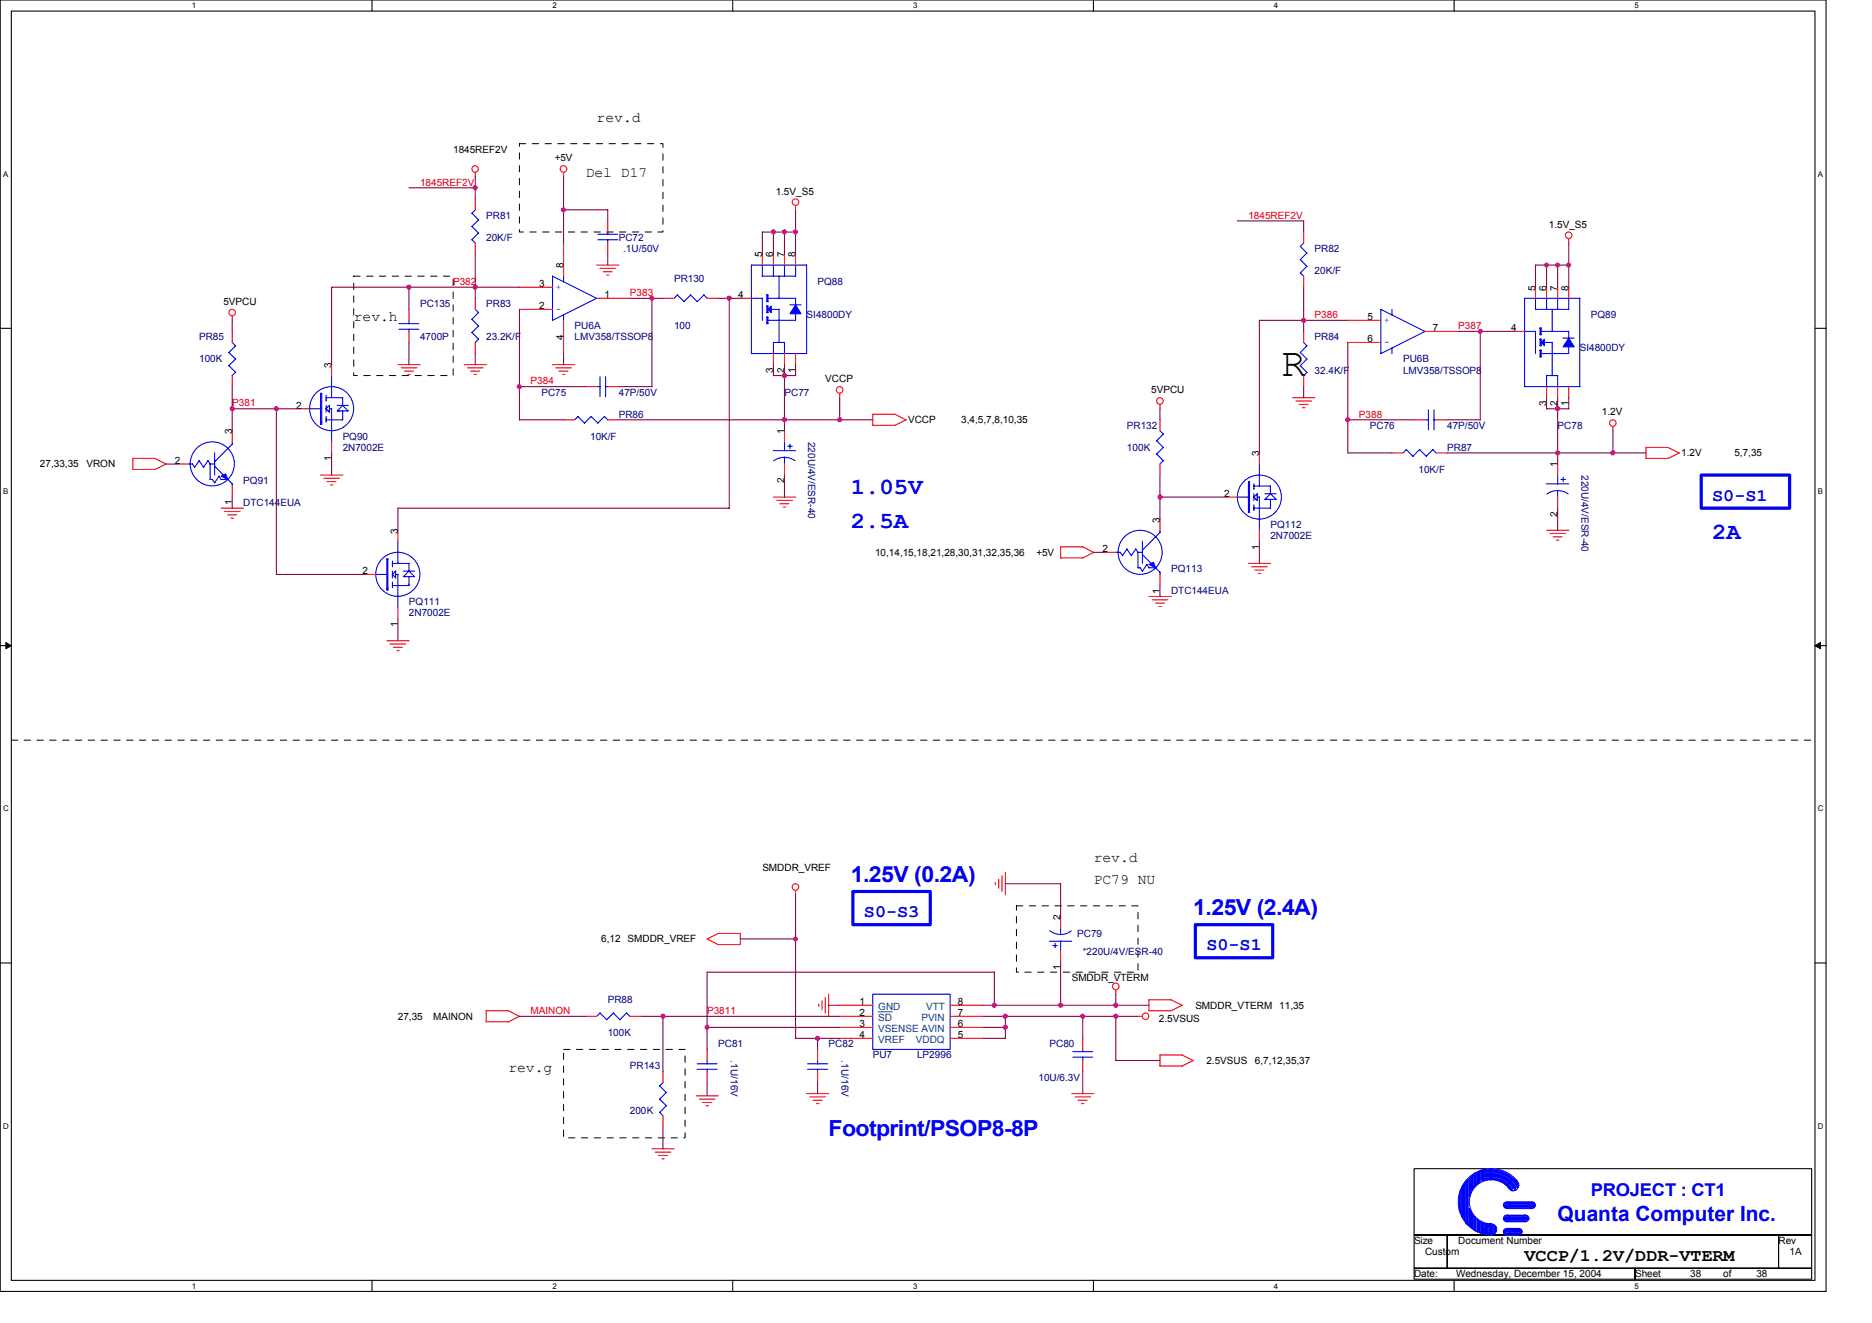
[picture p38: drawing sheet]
<svg xmlns="http://www.w3.org/2000/svg" width="297mm" height="210mm" viewBox="0 0 297 210" stroke-linecap="round" stroke-linejoin="round" font-family="sans-serif">
<defs><g id="words">
<text font-size="6.5" x="203.3" y="59.7">R</text>
<g font-size="3.7" fill="#00f">
<text x="135" y="83.7">2.5A</text>
<text x="135" y="78.4">1.05V</text>
<text x="271.7" y="85.4">2A</text>
</g>
<g font-size="3.5" fill="#00f">
<text x="135" y="140">1.25V (0.2A)</text>
<text x="189.3" y="145.2">1.25V (2.4A)</text>
<text x="131.5" y="180.3">Footprint/PSOP8-8P</text>
</g>
<text font-size="3.3" fill="#00f" x="247.2" y="193.8">Quanta Computer Inc.</text>
<g font-size="2.8" fill="#00f">
<text x="271.7" y="79.4">S0-S1</text>
<text x="137.1" y="145.5">S0-S3</text>
<text x="191.4" y="150.8">S0-S1</text>
<text x="252.4" y="189.8">PROJECT : CT1</text>
</g>
<text font-size="2.8" x="241.9" y="200">VCCP/1.2V/DDR-VTERM</text>
<g font-size="2.3">
<text x="94.7" y="19.3">rev.d</text>
<text x="92.9" y="28.1">Del D17</text>
<text x="56.1" y="50.9">rev.h</text>
<text x="173.5" y="136.8">rev.d</text>
<text x="173.5" y="140.3">PC79 NU</text>
<text x="80.7" y="170.1">rev.g</text>
</g>
<g font-size="1.6" fill="#f00">
<text x="66.6" y="29.5">1845REF2V</text>
<text x="198.1" y="34.7">1845REF2V</text>
<text x="71.9" y="45.2">P382</text>
<text x="99.9" y="47">P383</text>
<text x="208.6" y="50.5">P386</text>
<text x="231.4" y="52.2">P387</text>
<text x="36.8" y="64.3">P381</text>
<text x="84.2" y="61">P384</text>
<text x="215.6" y="66.3">P388</text>
<text x="84.2" y="160.9">MAINON</text>
<text x="112.2" y="160.9">P3811</text>
</g>
<g font-size="1.6">
<text x="71.9" y="24.2">1845REF2V</text>
<text x="88" y="25.6">+5V</text>
<text x="123.1" y="30.9">1.5V_S5</text>
<text x="120.9" y="40.8" transform="rotate(-90 120.9 40.8)">5</text>
<text x="122.7" y="40.8" transform="rotate(-90 122.7 40.8)">6</text>
<text x="124.5" y="40.8" transform="rotate(-90 124.5 40.8)">7</text>
<text x="126.2" y="40.8" transform="rotate(-90 126.2 40.8)">8</text>
<text x="245.8" y="36.1">1.5V_S5</text>
<text x="85.6" y="45.6">3</text>
<text x="89.4" y="42.6" transform="rotate(-90 89.4 42.6)">8</text>
<text x="95.9" y="47.3">1</text>
<text x="117.1" y="47.3">4</text>
<text x="243.6" y="46.1" transform="rotate(-90 243.6 46.1)">5</text>
<text x="245.4" y="46.1" transform="rotate(-90 245.4 46.1)">6</text>
<text x="247.1" y="46.1" transform="rotate(-90 247.1 46.1)">7</text>
<text x="248.9" y="46.1" transform="rotate(-90 248.9 46.1)">8</text>
<text x="35.5" y="48.4">5VPCU</text>
<text x="85.6" y="49.1">2</text>
<text x="89.4" y="53.9" transform="rotate(-90 89.4 53.9)">4</text>
<text x="217" y="50.8">5</text>
<text x="227.3" y="52.6">7</text>
<text x="239.8" y="52.6">4</text>
<text x="52.6" y="58.4" transform="rotate(-90 52.6 58.4)">3</text>
<text x="122.7" y="59.2" transform="rotate(-90 122.7 59.2)">3</text>
<text x="124.5" y="59.2" transform="rotate(-90 124.5 59.2)">2</text>
<text x="126.2" y="59.2" transform="rotate(-90 126.2 59.2)">1</text>
<text x="217" y="54.3">6</text>
<text x="47" y="64.8">2</text>
<text x="131" y="60.7">VCCP</text>
<text x="182.7" y="62.4">5VPCU</text>
<text x="245.4" y="64.4" transform="rotate(-90 245.4 64.4)">3</text>
<text x="247.1" y="64.4" transform="rotate(-90 247.1 64.4)">2</text>
<text x="248.9" y="64.4" transform="rotate(-90 248.9 64.4)">1</text>
<text x="254.2" y="65.9">1.2V</text>
<text x="36.8" y="68.9" transform="rotate(-90 36.8 68.9)">3</text>
<text x="124.5" y="68.9" transform="rotate(-90 124.5 68.9)">1</text>
<text x="144.1" y="67.1">VCCP</text>
<text x="152.5" y="67.1">3,4,5,7,8,10,35</text>
<text x="6.3" y="74.1">27,33,35</text>
<text x="13.7" y="74.1">VRON</text>
<text x="27.7" y="73.6">2</text>
<text x="52.6" y="73.2" transform="rotate(-90 52.6 73.2)">1</text>
<text x="124.5" y="76.7" transform="rotate(-90 124.5 76.7)">2</text>
<text x="199.8" y="72.4" transform="rotate(-90 199.8 72.4)">3</text>
<text x="247.1" y="74.1" transform="rotate(-90 247.1 74.1)">1</text>
<text x="266.8" y="72.4">1.2V</text>
<text x="275.2" y="72.4">5,7,35</text>
<text x="36.8" y="80.2" transform="rotate(-90 36.8 80.2)">1</text>
<text x="184" y="82.9" transform="rotate(-90 184 82.9)">3</text>
<text x="194.2" y="78.8">2</text>
<text x="247.1" y="82" transform="rotate(-90 247.1 82)">2</text>
<text x="63.1" y="84.6" transform="rotate(-90 63.1 84.6)">3</text>
<text x="138.8" y="88.2">10,14,15,18,21,28,30,31,32,35,36</text>
<text x="164.4" y="88.2">+5V</text>
<text x="174.9" y="87.6">2</text>
<text x="199.8" y="87.2" transform="rotate(-90 199.8 87.2)">1</text>
<text x="57.5" y="91.1">2</text>
<text x="184" y="94.2" transform="rotate(-90 184 94.2)">1</text>
<text x="63.1" y="99.5" transform="rotate(-90 63.1 99.5)">1</text>
<text x="121" y="138.1">SMDDR_VREF</text>
<text x="95.4" y="149.5">6,12</text>
<text x="99.6" y="149.5">SMDDR_VREF</text>
<text x="168.3" y="146" transform="rotate(-90 168.3 146)">2</text>
<text x="168.3" y="153.8" transform="rotate(-90 168.3 153.8)">1</text>
<text x="170" y="155.7">SMDDR_VTERM</text>
<text x="63.1" y="161.8">27,35</text>
<text x="68.7" y="161.8">MAINON</text>
<text x="136.4" y="159.5">1</text>
<text x="136.4" y="161.2">2</text>
<text x="152" y="161.2">7</text>
<text x="152" y="159.5">8</text>
<text x="189.7" y="160">SMDDR_VTERM 11,35</text>
<text x="136.4" y="163">3</text>
<text x="136.4" y="164.7">4</text>
<text x="152" y="164.7">5</text>
<text x="152" y="163">6</text>
<text x="183.9" y="162.1">2.5VSUS</text>
<text x="191.4" y="168.8">2.5VSUS</text>
<text x="199.1" y="168.8">6,7,12,35,37</text>
<text x="224.4" y="197.4">Size</text>
<text x="231.4" y="197.4">Document Number</text>
<text x="282.2" y="197.4">Rev</text>
<text x="224.4" y="202.6">Date:</text>
<text x="226.1" y="199.1">Custom</text>
<text x="231" y="202.6">Wednesday, December 15, 2004</text>
<text x="259.4" y="202.6">Sheet</text>
<text x="268.2" y="202.6">38</text>
<text x="273.4" y="202.6">of</text>
<text x="278.7" y="202.6">38</text>
<text x="284" y="199.1">1A</text>
</g>
<g font-size="1.6" fill="#000080">
<text x="77.1" y="34.7">PR81</text>
<text x="77.1" y="38.2">20K/F</text>
<text x="98.2" y="38.2">PC72</text>
<text x="98.9" y="40">.1U/50V</text>
<text x="208.6" y="40">PR82</text>
<text x="107" y="44.7">PR130</text>
<text x="129.7" y="45.2">PQ88</text>
<text x="208.6" y="43.5">20K/F</text>
<text x="31.6" y="54">PR85</text>
<text x="66.7" y="48.7">PC135</text>
<text x="66.7" y="54">4700P</text>
<text x="77.1" y="48.7">PR83</text>
<text x="77.1" y="54">23.2K/F</text>
<text x="91.2" y="52.2">PU6A</text>
<text x="91.2" y="54">LMV358/TSSOP8</text>
<text x="107" y="52.2">100</text>
<text x="128" y="50.5">SI4800DY</text>
<text x="208.6" y="54">PR84</text>
<text x="252.4" y="50.5">PQ89</text>
<text x="31.6" y="57.5">100K</text>
<text x="208.6" y="59.3">32.4K/F</text>
<text x="222.6" y="57.5">PU6B</text>
<text x="222.6" y="59.3">LMV358/TSSOP8</text>
<text x="250.7" y="55.8">SI4800DY</text>
<text x="85.9" y="62.8">PC75</text>
<text x="98.2" y="62.8">47P/50V</text>
<text x="124.5" y="62.8">PC77</text>
<text x="54.4" y="69.8">PQ90</text>
<text x="54.4" y="71.5">2N7002E</text>
<text x="93.6" y="69.8">10K/F</text>
<text x="98.2" y="66.3">PR86</text>
<text x="128.2" y="70.1" transform="rotate(90 128.2 70.1)">220U/4V/ESR-40</text>
<text x="178.8" y="68">PR132</text>
<text x="178.8" y="71.5">100K</text>
<text x="217.4" y="68">PC76</text>
<text x="229.6" y="68">47P/50V</text>
<text x="229.6" y="71.5">PR87</text>
<text x="247.2" y="68">PC78</text>
<text x="38.6" y="76.8">PQ91</text>
<text x="225.1" y="75">10K/F</text>
<text x="250.9" y="75.4" transform="rotate(90 250.9 75.4)">220U/4V/ESR-40</text>
<text x="38.6" y="80.3">DTC144EUA</text>
<text x="201.6" y="83.8">PQ112</text>
<text x="201.6" y="85.6">2N7002E</text>
<text x="185.8" y="90.8">PQ113</text>
<text x="185.8" y="94.3">DTC144EUA</text>
<text x="64.9" y="96.1">PQ111</text>
<text x="64.9" y="97.8">2N7002E</text>
<text x="170.9" y="148.6">PC79</text>
<text x="171.8" y="151.4">*220U/4V/ESR-40</text>
<text x="96.4" y="159.2">PR88</text>
<text x="96.4" y="164.4">100K</text>
<text x="114" y="166.2">PC81</text>
<text x="131.5" y="166.2">PC82</text>
<text x="138.5" y="167.9">PU7</text>
<text x="145.5" y="167.9">LP2996</text>
<text x="166.5" y="166.2">PC80</text>
<text x="99.9" y="169.7">PR143</text>
<text x="116" y="168.3" transform="rotate(90 116 168.3)">.1U/16V</text>
<text x="133.5" y="168.3" transform="rotate(90 133.5 168.3)">.1U/16V</text>
<text x="164.8" y="171.4">10U/6.3V</text>
<text x="99.9" y="176.7">200K</text>
</g>
<g font-size="1.6" fill="#00f">
<text x="88.2" y="46">+</text>
<text x="88.2" y="49.4">-</text>
<text x="219.6" y="51.2">+</text>
<text x="219.6" y="54.7">-</text>
</g>
<g font-size="1.6" fill="#004080">
<text x="139.4" y="160.2">GND</text>
<text x="139.4" y="162">SD</text>
<text x="146.2" y="162">PVIN</text>
<text x="146.9" y="160.2">VTT</text>
<text x="139.4" y="163.7">VSENSE AVIN</text>
<text x="139.4" y="165.5">VREF</text>
<text x="145.3" y="165.5">VDDQ</text>
</g>
<g font-size="1.3">
<text x="30.4" y="1.3">1</text>
<text x="87.6" y="1.3">2</text>
<text x="144.9" y="1.3">3</text>
<text x="202.1" y="1.3">4</text>
<text x="259.4" y="1.3">5</text>
<text x=".5" y="28">A</text>
<text x="288.4" y="28">A</text>
<text x=".5" y="78.4">B</text>
<text x="288.4" y="78.4">B</text>
<text x=".5" y="128.7">C</text>
<text x="288.4" y="128.7">C</text>
<text x=".5" y="179.1">D</text>
<text x="288.4" y="179.1">D</text>
<text x="30.4" y="204.4">1</text>
<text x="87.6" y="204.4">2</text>
<text x="144.9" y="204.4">3</text>
<text x="202.1" y="204.4">4</text>
<text x="259.4" y="204.4">5</text>
</g>
</g></defs>
<path d="M0 0h289.7v204.9h-289.7zM1.8 1.8h286.2v201.3h-286.2z" fill="none" stroke="#000" stroke-width=".17"/>
<g fill="#fff">
<path d="M30.4 .2h.7v1.4h-.7z"/>
<path d="M30.4 203.3h.7v1.4h-.7z"/>
</g>
<path d="M59 0v1.8M59 203.1v1.8" fill="none" stroke="#000" stroke-width=".17"/>
<g fill="#fff">
<path d="M87.6 .2h.7v1.4h-.7z"/>
<path d="M87.6 203.3h.7v1.4h-.7z"/>
</g>
<path d="M116.3 0v1.8M116.3 203.1v1.8" fill="none" stroke="#000" stroke-width=".17"/>
<g fill="#fff">
<path d="M144.9 .2h.7v1.4h-.7z"/>
<path d="M144.9 203.3h.7v1.4h-.7z"/>
</g>
<path d="M173.5 0v1.8M173.5 203.1v1.8" fill="none" stroke="#000" stroke-width=".17"/>
<g fill="#fff">
<path d="M202.1 .2h.7v1.4h-.7z"/>
<path d="M202.1 203.3h.7v1.4h-.7z"/>
</g>
<path d="M230.7 0v1.8M230.7 203.1v1.8" fill="none" stroke="#000" stroke-width=".17"/>
<g fill="#fff">
<path d="M259.4 .2h.6v1.4h-.6z"/>
<path d="M259.4 203.3h.6v1.4h-.6z"/>
<path d="M.5 26.9h.8v1.4h-.8z"/>
<path d="M288.4 26.9h.9v1.4h-.9z"/>
<path d="M.5 77.3h.8v1.4h-.8z"/>
<path d="M288.4 77.3h.9v1.4h-.9z"/>
</g>
<path d="M0 52.1h1.8M288 52.1h1.7" fill="none" stroke="#000" stroke-width=".17"/>
<g fill="#fff">
<path d="M.5 127.6h.9v1.4h-.9z"/>
<path d="M288.4 127.6h.9v1.4h-.9z"/>
</g>
<path d="M0 102.4h1.8M288 102.4h1.7" fill="none" stroke="#000" stroke-width=".17"/>
<path d="M.9 101.9l.9 .5-.9 .5zM288 102.4l.9-.5v1z" fill="#000" stroke="#000" stroke-width=".16"/>
<g fill="#fff">
<path d="M.5 177.9h.9v1.4h-.9z"/>
<path d="M288.4 177.9h.9v1.4h-.9z"/>
</g>
<path d="M0 152.8h1.8M288 152.8h1.7M224.4 185.4h63.1v10.5h-63.1zM224.4 195.9h5.2v5.3h-5.2zM229.6 195.9h52.6v5.3h-52.6zM282.2 195.9h5.3v5.3h-5.3zM224.4 201.2h35v1.7h-35zM259.4 201.2h28.1v1.7h-28.1z" fill="none" stroke="#000" stroke-width=".17"/>
<path d="M82.4 22.8h22.8v14h-22.8v-14M56.1 43.8h15.8v15.8h-15.8v-15.8M1.8 117.4h285.7M161.3 143.7h19.3v10.5h-19.3v-10.5M89.4 166.5h19.3v14h-19.3v-14" fill="none" stroke="#000" stroke-width=".16" stroke-dasharray="1 1 1 1 1 1 1 1"/>
<path d="M269.9 75.4h14.1v5.2h-14.1zM135.3 141.4h12.3v5.3h-12.3zM189.7 146.7h12.2v5.3h-12.2z" fill="none" stroke="#00f" stroke-width=".51"/>
<g fill="none" stroke="#f00" stroke-width=".17">
<path d="M75.4 27.3v.8M75.4 31.6v1.7M75.4 38.6v1.7M89.4 27.3v.8M89.4 38.6v5.2M96.4 35.1v1.7M96.4 38.6v1.7M126.2 32.6v.7M206.9 36.8v1.8M248.9 37.9v.7M36.8 50.1v.7M36.8 52.6v1.7"/>
<path d="M36.8 59.6v1.7M52.6 57.8v1.8M63.1 57.8h3.6M63.7 58.4h2.4M64.2 58.9h1.4M64.7 59.4h.4M64.9 49.1v1.7M64.9 52.6v1.7M73.7 57.8h3.5M74.2 58.4h2.5M74.7 58.9h1.4M75.2 59.4h.4"/>
<path d="M75.4 47.3v1.8M75.4 54.3v1.8M82.4 45.6h5.3M82.4 49.1h5.3M87.7 57.8h3.5M88.2 58.4h2.5M88.7 58.9h1.4M89.3 59.4h.3M89.4 50.8v5.3M94.7 42.1h3.5M94.7 47.3h5.2M95.2 42.6h2.5"/>
<path d="M95.7 43.1h1.4M96.3 43.6h.3M105.2 47.3h1.8M112.2 47.3h1.8M117.5 47.3h1.7M121 40.3v1.8M122.7 40.3v1.8M122.7 56.1v1.7M124.5 40.3v1.8M124.5 56.1v1.7M126.2 40.3v1.8M126.2 56.1v1.7"/>
<path d="M206.9 43.8v1.8M206.9 52.6v1.7M206.9 59.6v1.7M213.9 50.8h5.2M213.9 54.3h5.2M226.1 52.6h5.3M240.2 52.6h1.7M243.6 45.6v1.7M245.4 45.6v1.7M247.2 45.6v1.7M248.9 45.6v1.7M24.6 72.7l1.7 .9-1.7 .9h-3.5v-1.8h3.5"/>
<path d="M28.1 73.6h1.7M36.8 68.3v1.8M36.8 77.1v1.8M47.4 64.9h1.7M50.9 75.4h3.5M51.4 75.9h2.5M51.9 76.4h1.4M52.4 76.9h.4M52.6 70.1v1.8M89.4 66.6h1.8M92.9 61.3h1.8M96.4 61.3h1.8"/>
<path d="M96.4 66.6h1.8M122.7 78.9h3.6M123.3 79.4h2.4M123.8 79.9h1.4M124.5 68.3v1.8M124.5 73.6v1.8M133.2 62.4v.7M138.5 65.7h3.5l1.8 .9M138.5 65.7v1.8h3.5M143.8 66.6l-1.8 .9M184.1 64.2v.7M184.1 66.6v1.7"/>
<path d="M184.1 73.6v1.8M194.6 78.9h1.7M199.8 71.9v1.7M205.1 63.1h3.5M205.6 63.6h2.5M206.1 64.2h1.5M206.7 64.7h.3M220.9 71.9h1.7M224.4 66.6h1.7M227.9 66.6h1.7M227.9 71.9h1.7M245.4 61.3v1.8"/>
<path d="M247.2 61.3v1.8M247.2 73.6v1.8M247.2 78.9v1.7M248.9 61.3v1.8M255.9 67.6v.8M261.2 72.7h3.5M261.2 71h3.5M261.2 71v1.7M264.7 71l1.8 .9-1.8 .8M35.1 80.6h3.5M35.6 81.2h2.5M36.1 81.7h1.4"/>
<path d="M36.7 82.2h.3M57.9 91.1h1.7M63.1 84.1v1.8M63.1 96.4v1.7M124.3 80.5h.4M171.8 86.8l1.8 .9M171.8 86.8l-3.5-.1v1.8h3.5M173.5 87.6l-1.7 .9M175.3 87.6h1.8M182.3 94.6h3.5M182.8 95.2h2.5M183.3 95.7h1.5"/>
<path d="M183.9 96.2h.4M184.1 82.4v1.7M184.1 91.1v1.8M198.1 89.4h3.5M198.6 89.9h2.5M199.1 90.4h1.5M199.7 91h.3M199.8 84.1v1.8M245.4 84.1h3.5M245.9 84.6h2.5M246.4 85.2h1.5M247 85.7h.4"/>
<path d="M61.4 101.7h3.5M61.9 102.2h2.5M62.4 102.7h1.4M63 103.2h.3M158.5 139.5v1.4M159 139v2.4M159.5 138.4v3.6M112.2 149l1.8 .9h3.5M113.9 148.1h3.6M114 148.1l-1.8 .9M117.5 148.1v1.8M126.2 141.3v.7"/>
<path d="M129.9 159.3v.4M130.4 158.8v1.4M131 158.3v2.4M131.5 157.7v3.6M133.2 159.5h5.3M150.8 159.5h5.2M157.9 140v.4M168.3 145.5v1.7M168.3 150.7v1.8M177.1 157v.8M182.3 158.6h3.5M182.3 158.6v1.8"/>
<path d="M185.8 158.6l1.8 .9-1.8 .9M80.7 160.4l1.7 .8-1.8 .9h-3.5M80.7 160.4l-3.6-.1v1.8M92.9 161.2h1.8M99.9 161.2h1.8M105.2 170v1.8M105.2 177v1.8M110.5 173.9h3.5M111 174.4h2.5M111.5 174.9h1.4M112 175.4h.4M112.2 166.5v1.8"/>
<path d="M112.2 170v1.8M128 173.5h3.5M128.5 174h2.5M129 174.6h1.4M129.6 175.1h.3M129.7 166.5v1.8M129.7 170v1.8M133.2 161.2h5.3M133.2 163h5.3M133.2 164.7h5.3M150.8 161.2h5.2M150.8 163h5.2"/>
<path d="M150.8 164.7h5.2M170 173.5h3.6M170.6 174h2.5M171.1 174.6h1.4M171.6 175.1h.4M171.8 164.7v1.8M171.8 168.3v1.7M180.5 161.2h.8M182.3 160.4h3.5M184 169.1h3.6M184.1 167.4v1.7M184.1 167.4h3.5l1.8 .9"/>
<path d="M189.3 168.3l-1.7 .8M103.4 182.3h3.6M104 182.8h2.4M104.5 183.3h1.4M105 183.9h.4"/>
<circle cx="75.4" cy="26.8" r=".52"/>
<circle cx="89.4" cy="26.8" r=".52"/>
<circle cx="126.2" cy="32.1" r=".52"/>
<circle cx="248.9" cy="37.3" r=".52"/>
<circle cx="36.8" cy="49.6" r=".52"/>
<circle cx="133.2" cy="61.9" r=".52"/>
<circle cx="184" cy="63.6" r=".52"/>
<circle cx="255.9" cy="67.1" r=".52"/>
<circle cx="126.2" cy="140.7" r=".52"/>
<circle cx="177" cy="156.5" r=".52"/>
<circle cx="181.8" cy="161.2" r=".52"/>
</g>
<g fill="#00f" stroke="#00f" stroke-width=".17">
<path d="M248.9 53.6l.9 1.4h-1.8z" fill-rule="evenodd"/>
<path d="M244.5 54.3l.6-.5v1.1z" fill-rule="evenodd"/>
<path d="M35.1 75.5l.7-.3 .3 .9z" fill-rule="evenodd"/>
<path d="M182.3 89.6l.7-.4 .4 .9z" fill-rule="evenodd"/>
<path d="M126.2 48.4l.9 1.4h-1.8z" fill-rule="evenodd"/>
<path d="M121.9 49.1l.5-.5v1z" fill-rule="evenodd"/>
</g>
<g fill="none" stroke="#00f" stroke-width=".17">
<path d="M74.9 33.8l1 1.1M74.9 35.9l1 1.1M74.9 38l.5 .6M75.4 33.3l-.5 .5M75.9 34.9l-1 1.1M75.9 37l-1 1.1M94.9 38h3.1M94.9 37.2h3.1M96.4 36.8v.4M96.4 38v.6M206.9 38.6l-.6 .5 1.1 1.1M36.3 55.9l1.1 1.1"/>
<path d="M36.3 58l1.1 1.1M36.8 54.3l.6 .6M37.4 54.9l-1.1 1M37.4 57l-1.1 1M37.4 59.1l-.6 .5M52.6 59.6v3.5M63.3 51.4h3.2M63.3 52.2h3.2M64.9 50.8v.6M64.9 52.2v.4M74.9 50.7l1 1-1 1.1M74.9 52.7l1 1.1"/>
<path d="M75.4 49.1l.5 .5M75.9 49.6l-1 1.1M75.9 53.8l-.5 .6M87.7 43.8l7 3.5M87.7 43.8v7M89.4 43.8v.9M89.4 50v.8M94.7 47.3l-7.1 3.5M95.2 59.8v3.1M96.1 59.8v3.1M107.5 46.8l1.1 1.1M107.5 46.8l-.5 .5"/>
<path d="M109.6 46.8l1.1 1.1M109.6 46.8l-1.1 1.1M111.7 46.8l.5 .5M111.7 46.8l-1.1 1.1M119.2 47.3h1.8v3.5M119.2 42.1l8.8-.1v14.1h-8.8M119.2 42.1v14M121.7 46.8h.2M121.7 50.3v1.1h.2v-1.1h-.2M121.7 46.8v1.1h.2v-1.1M121.7 48.5v1.1h.2v-1.1l-.2 .1M121.9 47.3h4.4"/>
<path d="M122.4 49.1h1.2v5.2M122.7 56.1v-1.8h1.8v1.8M122.7 42.1v1.7M123.6 43.8v3.5M124.5 42.1v1.7M125.3 48.4h1.8M126.2 42v1.8h-5.2v-1.7M126.2 47.3v1.1M126.2 49.8v1h-4.4M206.3 41.2l1.1 1.1M206.3 43.3l.6 .5M206.9 54.3l.5 .6"/>
<path d="M207.4 54.9l-1.1 1 1.1 1.1M207.4 57l-1.1 1 1.1 1.1M207.4 59.1l-.6 .5M207.4 40.1l-1.1 1.1M207.4 42.2l-1.1 1.1M220.9 49.1v.9M220.9 55.2v.9M226.1 52.6l-7 3.5M226.1 52.6l-7-3.5v7M241.9 52.6h1.7v3.5M243.6 47.3v1.8M244.3 55.6h.2"/>
<path d="M244.4 55.5v1.1h.2M244.5 53.1v-1.1h-.1v1.1h.2M244.5 54.9v-1.1h-.1v1.1h.2M244.5 52.6h4.4v1M244.5 55.5v1.1M245 54.3h1.3M245.4 47.3v1.8M246.3 49.1v3.5M246.3 54.3v5.3M247.2 47.3v1.8M248 53.6h1.8M248.9 47.3v1.8h-5.3"/>
<path d="M248.9 55v1.1h-4.4M29.8 73.6h.8l.3 .6M30.9 74.1l.7-1 .7 1.1M33.4 73.6l-.4-.5-.7 1M33.7 76.1l.4 .5M34.1 71.8v3.6M34.1 74l1.4 1.4M34.1 73.6h-.8v2.5h.4M34.8 75.5l.3 .6h1.1M34.8 75.5l-.7 1.1M36.1 76.1l.8 .7M36.8 70.1v.4l-2.7 2.8"/>
<path d="M36.8 76.8v.3M49.1 64.9h1.8M50.9 62.4h.2v4.9h-.2zM51.7 63.1h2.7v1.2M51.7 64.8l.6 .6M51.7 66.6h2.7M51.7 62.7v.9M51.7 64.3v1.1M51.7 66.1v.9M52.3 64.9h.3M52.3 64.3v1.1M52.3 64.3l-.6 .6"/>
<path d="M52.6 64.8v5.3M53.5 64.3h1.8M53.5 65.2h1.7M54.4 65.2v1.4M54.4 64.3l.9 .9M54.4 64.3l-.9 .9M91.7 66.1l1.1 1M91.7 66.1l-.5 .5M93.8 66.1l1.1 1M93.8 66.1l-1.1 1M94.7 61.3h.5M95.9 66.1l.6 .5"/>
<path d="M95.9 66.1l-1 1M96.1 61.3h.3M122.7 71.5h3.6M122.8 73.1l.6-.3 1.1-.2 .7 .1 1 .4M124.5 70.1v1.4M124.5 72.5v1.1M125 70.8h.7M125.3 70.5v.7M183.5 69.9l1.1 1.1M183.5 72l1.1 1.1M184.1 68.3l.5 .6M184.6 68.9l-1.1 1.1"/>
<path d="M184.6 71l-1.1 1.1M184.6 73.1l-.6 .5M196.3 78.9h1.8M198.3 76.4v4.9M198.3 76.4h-.2v4.9M198.9 77.1h2.7v1.3M198.9 78.8l.4 .4M199 76.8v.9M199 78.3v1.1M199.3 79.2l.2 .2M199.5 78.9l.3-.1v5.3M199.5 78.3v1.1"/>
<path d="M199.5 78.3l-.6 .6M199.8 73.6v3.5M200.7 78.3h1.8M200.7 79.2h1.8M201.6 79.2v1.4M201.6 78.3l.9 .9M201.6 78.3l-.9 .9M225.3 71.3l1 1.1M225.3 71.3l-1.1 1.1-1-1.1-.6 .6M226.1 66.6h.6M226.6 65v3.2M227.3 71.3l.6 .6"/>
<path d="M227.4 71.3l-1.1 1.1M227.5 66.6h.4M227.5 65v3.2M241.9 61.3h8.8M245.4 76.8h3.5M245.4 61.4v-1.8h1.8v1.8M247.2 75.4v1.4M247.2 77.8v1.1M247.7 76.1h.7M248 75.7v.7M248.8 78.4l-.9-.5-.8-.1-1 .2-.7 .4M250.7 61.3v-14h-8.8v14.1"/>
<path d="M59.6 91.1h1.8M61.4 88.7h.1v4.9h-.1zM62.2 89.4h2.7v1.2M62.2 91.1l.6 .6v-1.1l-.6 .6M62.3 89v.9M62.3 90.6v1.1M62.3 92.4v.9M62.8 91.1h.4M63.1 85.9v3.5M63.1 91.1v5.3M64 91.5l.9-.9 .9 .9M64 90.6h1.8"/>
<path d="M64 91.5h1.8M64.9 91.5v1.4h-2.7M177.1 87.6h.7M177.8 87.6l.3 .6M178.8 87.1l.7 1.1M178.8 87.1l-.7 1.1M180.2 87.1l.4 .6M180.2 87.1l-.7 1.1M180.9 90.1l.4 .5M181.3 85.9v3.5M181.3 88l1.4 1.4M181.3 87.6h-.7v2.5h.3"/>
<path d="M182 89.6l.3 .5h1.1M182 89.5l-.7 1.1M183.4 90.1l.7 .7M184.1 84.1v.4M184.1 90.8v.4M184.1 84.5l-2.8 2.8M198.1 81.3h.2M198.9 80.6h2.7M199 80.1v.9M138.5 157.7h12.3v8.8h-12.3zM166.5 149.3h3.6M166.6 147.7l.6 .3 1 .3 .8-.1 1-.5"/>
<path d="M167 150h.8M167.4 149.6v.8M168.3 147.2v1.1M168.3 149.3v1.4M95.2 160.7l1.1 1.1M95.2 160.7l-.5 .5M97.3 160.7l1.1 1.1M97.3 160.7l-1 1.1M99.4 160.7l.6 .6M99.4 160.7l-1 1.1M104.6 176.5l.6 .5M104.6 174.4l1.1 1"/>
<path d="M104.6 172.3l1.1 1M105.2 171.7l-.5 .6M105.7 175.4l-1 1.1M105.7 173.3l-1 1.1M110.6 168.8h3.2M110.6 169.7h3.2M112.2 168.3v.5M112.2 169.6v.4M128.1 168.8h3.2M128.1 169.7h3.2M129.7 168.3v.5M129.7 169.6v.4"/>
<path d="M170.2 167.7h3.2M170.2 166.9h3.2M171.8 166.5v.4M171.8 167.7v.6M231.6 189.5v2.4M231.6 191.9l.2 .6M231.7 188.9v3.5M231.9 188.6v4.4M231.9 193l.2 .2M231.9 188.6l-.2 .3M232.3 187.9v5.6l.1 .2M232.3 187.9l-.2 .3v4.9"/>
<path d="M232.4 187.7v6M232.6 187.5v6.7M232.6 187.5l-.2 .2M233 187.2v7.2h.2M233 187.2l-.2 .1v6.9M233.1 186.8v3l.2-.5M233.1 191.7v2.7M233.1 191.7l.2 .4M233.3 186.8v2.5M233.3 192.1v2.5M233.3 194.5l.2 .2M233.3 186.8l.2-.2v2.4l.2-.3"/>
<path d="M233.7 186.5v2.3M233.7 192.8v2.1M233.7 194.9l.2 .2M233.7 192.8l-.2-.4v2.3M233.8 186.3v2.1M233.9 186.3l-.2 .2M234 193.1v2.1h.2v-1.9l.2 .2M234 193.2l-.2-.3v2.2M234 188.2l-.2 .2M234.4 195.4h.2l-.1-1.7 .2 .2v1.5M234.4 193.5v1.9M234.4 187.9l-.2 .2v-2h-.2v2.1"/>
<path d="M234.5 185.9v1.8l.2-.2M234.6 185.9l-.2 .2v1.8M234.7 185.9v1.6M234.7 195.4l.2 .2M234.9 193.8l.2 .2v1.6h.2M234.9 185.8v1.8M234.9 193.8v1.8M234.9 185.8l-.2 .1M235.1 187.2l.1 .2M235.2 186.9l1.4-.3a4 4 0 0 1 3.5 2M235.2 186.7l1.4-.2a4.2 4.2 0 0 1 3.8 2.3M235.2 186.5l1.4-.2a4.4 4.4 0 0 1 4 2.5"/>
<path d="M235.2 186.4l1.4-.3a4.5 4.5 0 0 1 4 2.3M235.2 186.2l1.4-.3a4.7 4.7 0 0 1 4.2 2.5M235.2 185.6v1.8M235.2 194v1.6M235.2 194.2h.2M235.3 187.3l1.3-.3a3.7 3.7 0 0 1 3.3 2M235.3 187.1l1.3-.3a3.8 3.8 0 0 1 3.5 2.2M235.3 185.6l-.2 .2v1.4M235.4 185.9l1.2-.1a4.9 4.9 0 0 1 4.3 2.5M235.4 187.2v-1.4l1.2-.2a5.1 5.1 0 0 1 4.4 2.5M235.4 194.2v1.4h.2M235.6 195.6v-1.4h.2v1.6"/>
<path d="M235.8 195.8h-.4l.6-1.6-.1 1.6M236.1 195.6l-.2 .2M236.3 195.8h.2M236.3 194.5v1.3M236.3 194.6l-.2-.4v1.4M236.5 194.4h.2M236.5 194.4v1.4M236.6 194.4v1.4M236.8 194.4v1.4h-.2M236.8 194.4h.2M237 194.4v1.4M237.2 195.6l-.2 .2"/>
<path d="M237.3 194.7v.7M237.4 194.7l-.2-.2v1.1M238.5 195.6h2.9M238.6 191v.2M238.6 195.2v.2M238.6 191.2h5.1M238.6 193.3h4l-.2 .2h-3.9M238.6 193.5l.3 .2M238.6 195.4h3M238.6 195.6l.3 .2M238.7 191.4h4.8M238.7 193.1h3.7"/>
<path d="M238.8 190.9h4.7v.2l-5-.1M238.8 191.4l.1 .2M238.8 193h3.6M238.8 193.1l-.3 .2M238.8 195.1h2.6v.2l-2.9-.1M238.9 191.6h4.6M238.9 193.7h3.4M238.9 195.8h2.5M239.1 194.9h1.9M239.1 195.9h1.9M239.1 193.8h3M239.1 192.8h3"/>
<path d="M239.1 191.7h4.1M239.1 190.7h4.1M239.3 188.4a3.5 3.5 0 0 0-2.7-1.2 3.5 3.5 0 0 0-3.5 3.5 3.5 3.5 0 0 0 3.5 3.5M240.8 187.4a5.2 5.2 0 0 0-4.2-2 5.3 5.3 0 0 0-5.2 5.3 5.3 5.3 0 0 0 5.2 5.2M241.6 195.4l-.2 .2M242.4 193v.2M243.6 191.2l-.1 .2"/>
<circle cx="33.7" cy="73.6" r="3.5"/>
<circle cx="52.6" cy="64.8" r="3.5"/>
<circle cx="199.8" cy="78.9" r="3.5"/>
<circle cx="63.1" cy="91.1" r="3.5"/>
<circle cx="180.9" cy="87.6" r="3.5"/>
<circle cx="236.6" cy="195" r=".87"/>
<circle cx="239.1" cy="191.2" r=".52"/>
<circle cx="239.1" cy="193.3" r=".52"/>
<circle cx="239.1" cy="195.4" r=".52"/>
<circle cx="240.1" cy="188" r=".87"/>
<circle cx="241" cy="195.4" r=".52"/>
<circle cx="242.1" cy="193.3" r=".52"/>
<circle cx="243.1" cy="191.2" r=".52"/>
</g>
<path d="M139.4 160.5h2.2" fill="none" stroke="#004080" stroke-width=".16"/>
<g fill="none" stroke="#800040" stroke-width=".17">
<path d="M64.9 29.8h10.5M75.4 28v3.6M89.4 33.3h7v1.8M89.4 28v10.6M122.7 36.8v3.5M124.5 36.8v3.5M126.2 33.3v7M126.3 36.8h-5.3v3.5M196.3 35.1h10.6v1.7M248.9 38.6v7M36.8 50.8v1.8M64.9 45.6v3.5"/>
<path d="M64.9 54.3v3.6M75.4 40.3v7M75.4 56.1v1.8M82.4 49.1v17.5M82.4 45.6h-29.8v12.3M89.4 56.1v1.8M96.4 40.3v1.8M99.9 47.3h5.3M103.4 47.3v14.1M114 47.3h3.5M115.7 47.3v33.3M122.7 59.6h3.6"/>
<path d="M122.7 57.8v1.8M124.5 57.8v10.6M126.2 57.8v1.8M206.9 45.6v7M213.9 54.3v17.6h7M213.9 50.8h-14.1v21.1M231.4 52.6h8.8M234.9 52.6v14M245.4 42.1v3.5M247.2 42.1v3.5M248.9 42.1h-5.3v3.5M26.3 73.6h1.8"/>
<path d="M36.8 61.3v7.1M36.8 78.9v1.7M36.8 64.9h10.6M43.9 64.9v26.2h14M52.6 71.9v3.5M82.4 61.3h10.6M82.4 66.6h7M98.2 61.3h5.3M98.2 66.6h40.3M124.5 75.4v3.5M133.2 63.1v3.5M184.1 78.9h10.5"/>
<path d="M184.1 64.9v1.7M184.1 75.4v7M206.9 61.3v1.8M213.9 66.6h10.5M229.6 66.6h5.3M229.6 71.9h31.6M245.4 63.1v1.8h3.5v-1.8M247.2 63.1v10.5M255.9 68.3v3.6M63.1 98.1v3.6M115.7 80.6h-52.6v3.6M173.5 87.6h1.8"/>
<path d="M184.1 92.9v1.8M199.8 85.9v3.5M247.2 80.6v3.6M117.5 149h8.8M126.2 142v22.7h7.1M131.5 159.5h1.8M156 159.5h26.3M157.8 154.2v5.3M157.8 154.2h-45.6v12.3M159.5 140.2h8.8M168.3 140.2v5.3M168.3 152.5v7"/>
<path d="M177.1 157.7v1.8M82.4 161.2h10.6M101.7 161.2h31.6M105.2 161.2v8.8M105.2 178.8v3.5M112.2 171.8v2.1M112.2 163h21.1M129.7 164.7v1.8M129.7 171.8v1.7M156 163h3.6M156 161.2h24.6M159.5 161.2l.1 3.5h-3.6"/>
<path d="M171.8 161.2v3.6M171.8 170v3.5M177.1 161.2v7.1h7"/>
</g>
<g fill="#f0f" stroke="#f0f" stroke-width=".17">
<circle cx="159.5" cy="163" r=".35"/>
<circle cx="112.2" cy="163" r=".34"/>
<circle cx="157.8" cy="159.5" r=".34"/>
<circle cx="126.2" cy="149" r=".34"/>
<circle cx="168.3" cy="159.5" r=".35"/>
<circle cx="105.2" cy="161.2" r=".34"/>
<circle cx="129.7" cy="164.7" r=".34"/>
<circle cx="177" cy="159.5" r=".35"/>
<circle cx="159.5" cy="161.2" r=".35"/>
<circle cx="171.8" cy="161.2" r=".34"/>
<circle cx="177" cy="161.2" r=".35"/>
<circle cx="75.4" cy="45.6" r=".34"/>
<circle cx="234.9" cy="52.6" r=".34"/>
<circle cx="124.5" cy="66.6" r=".35"/>
<circle cx="213.8" cy="66.6" r=".34"/>
<circle cx="133.2" cy="66.6" r=".35"/>
<circle cx="82.4" cy="61.3" r=".34"/>
<circle cx="124.5" cy="36.8" r=".35"/>
<circle cx="255.9" cy="71.8" r=".35"/>
<circle cx="248.9" cy="42.1" r=".34"/>
<circle cx="206.8" cy="50.8" r=".34"/>
<circle cx="103.4" cy="47.3" r=".34"/>
<circle cx="247.2" cy="42.1" r=".35"/>
<circle cx="126.2" cy="36.8" r=".34"/>
<circle cx="75.4" cy="29.8" r=".34"/>
<circle cx="245.4" cy="42.1" r=".34"/>
<circle cx="124.5" cy="59.6" r=".35"/>
<circle cx="64.9" cy="45.6" r=".34"/>
<circle cx="122.7" cy="36.8" r=".34"/>
<circle cx="89.4" cy="33.3" r=".35"/>
<circle cx="247.2" cy="64.8" r=".35"/>
<circle cx="247.1" cy="71.8" r=".35"/>
<circle cx="43.9" cy="64.8" r=".34"/>
<circle cx="36.8" cy="64.8" r=".35"/>
<circle cx="115.7" cy="47.3" r=".35"/>
<circle cx="184.1" cy="78.9" r=".34"/>
</g>
<use href="#words"/>
</svg>
